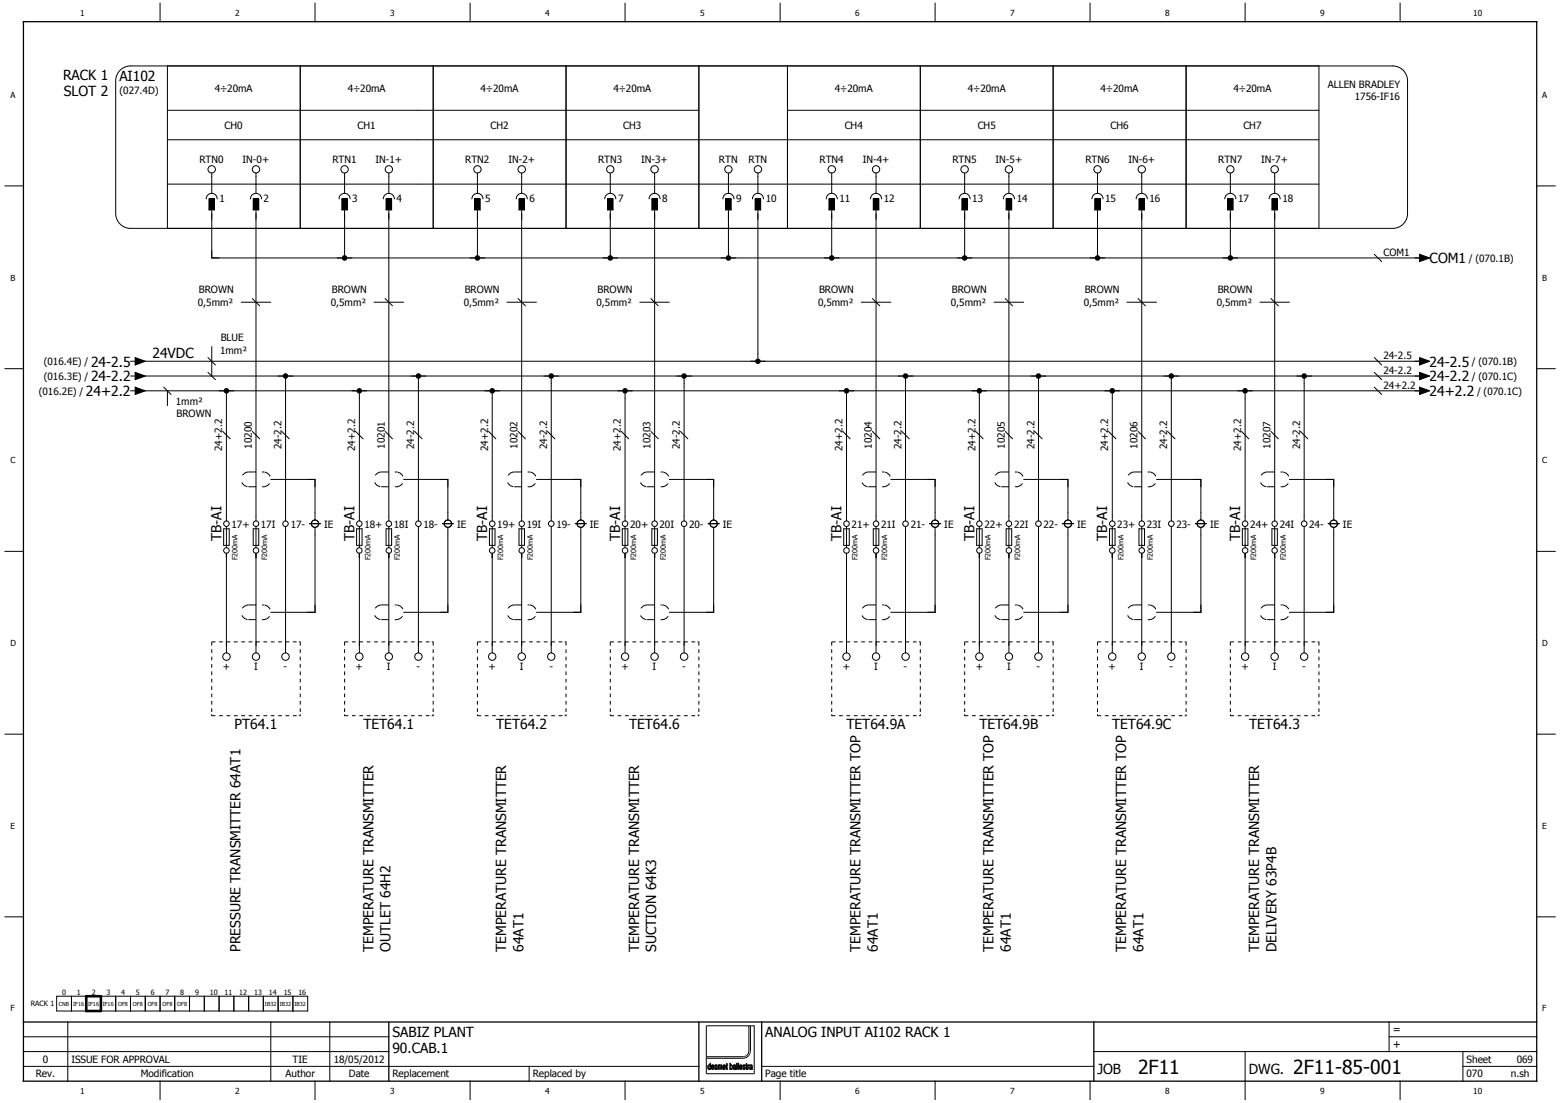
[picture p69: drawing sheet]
<svg xmlns="http://www.w3.org/2000/svg" width="297mm" height="210mm" viewBox="0 0 297 210" stroke-linecap="round" stroke-linejoin="round" font-family="sans-serif">
<defs><g id="words">
<g font-size="3.7">
<text x="216.7" y="204.4">2F11</text>
<text x="246.2" y="204.4">2F11-85-001</text>
</g>
<g font-size="2.6">
<text x="12" y="15.2">RACK 1</text>
<text x="22.7" y="15.5">AI102</text>
<text x="12.2" y="18.4">SLOT 2</text>
<text x="272.2" y="50.1">COM1</text>
<text x="17.3" y="69.8">24-2.5</text>
<text x="29.1" y="68.2">24VDC</text>
<text x="272.2" y="69.8">24-2.5</text>
<text x="16.4" y="75.4">24+2.2</text>
<text x="17.3" y="72.6">24-2.2</text>
<text x="272.2" y="75.4">24+2.2</text>
<text x="272.2" y="72.6">24-2.2</text>
<text x="42.2" y="103" transform="rotate(-90 42.2 103)">TB-AI</text>
<text x="67.5" y="103" transform="rotate(-90 67.5 103)">TB-AI</text>
<text x="92.8" y="103" transform="rotate(-90 92.8 103)">TB-AI</text>
<text x="118.1" y="103" transform="rotate(-90 118.1 103)">TB-AI</text>
<text x="160.2" y="103" transform="rotate(-90 160.2 103)">TB-AI</text>
<text x="185.5" y="103" transform="rotate(-90 185.5 103)">TB-AI</text>
<text x="210.8" y="103" transform="rotate(-90 210.8 103)">TB-AI</text>
<text x="236.1" y="103" transform="rotate(-90 236.1 103)">TB-AI</text>
<text x="44.7" y="138.9">PT64.1</text>
<text x="69.2" y="138.9">TET64.1</text>
<text x="94.5" y="138.9">TET64.2</text>
<text x="119.8" y="138.9">TET64.6</text>
<text x="161.2" y="138.9">TET64.9A</text>
<text x="186.5" y="138.9">TET64.9B</text>
<text x="211.8" y="138.9">TET64.9C</text>
<text x="237.8" y="138.9">TET64.3</text>
<text x="45.8" y="181.2" transform="rotate(-90 45.8 181.2)">PRESSURE TRANSMITTER 64AT1</text>
<text x="71.1" y="181.2" transform="rotate(-90 71.1 181.2)">TEMPERATURE TRANSMITTER</text>
<text x="74.4" y="181.2" transform="rotate(-90 74.4 181.2)">OUTLET 64H2</text>
<text x="96.4" y="181.2" transform="rotate(-90 96.4 181.2)">TEMPERATURE TRANSMITTER</text>
<text x="99.7" y="181.2" transform="rotate(-90 99.7 181.2)">64AT1</text>
<text x="121.7" y="181.2" transform="rotate(-90 121.7 181.2)">TEMPERATURE TRANSMITTER</text>
<text x="125" y="181.2" transform="rotate(-90 125 181.2)">SUCTION 64K3</text>
<text x="163.9" y="181.2" transform="rotate(-90 163.9 181.2)">TEMPERATURE TRANSMITTER TOP</text>
<text x="167.1" y="181.2" transform="rotate(-90 167.1 181.2)">64AT1</text>
<text x="189.2" y="181.2" transform="rotate(-90 189.2 181.2)">TEMPERATURE TRANSMITTER TOP</text>
<text x="192.4" y="181.2" transform="rotate(-90 192.4 181.2)">64AT1</text>
<text x="214.5" y="181.2" transform="rotate(-90 214.5 181.2)">TEMPERATURE TRANSMITTER TOP</text>
<text x="217.7" y="181.2" transform="rotate(-90 217.7 181.2)">64AT1</text>
<text x="239.8" y="181.2" transform="rotate(-90 239.8 181.2)">TEMPERATURE TRANSMITTER</text>
<text x="243" y="181.2" transform="rotate(-90 243 181.2)">DELIVERY 63P4B</text>
<text x="74.7" y="197.4">SABIZ PLANT</text>
<text x="145.7" y="197.4">ANALOG INPUT AI102 RACK 1</text>
<text x="74.7" y="200.6">90.CAB.1</text>
<text x="209" y="204.4">JOB</text>
<text x="237.8" y="204.4">DWG.</text>
</g>
<g font-size="2.1">
<text x="265.2" y="196.7">=</text>
<text x="265.2" y="199.5">+</text>
</g>
<g font-size="1.9">
<text x="22.7" y="17.9">(027.4D)</text>
<text x="40.9" y="17.5">4÷20mA</text>
<text x="66.2" y="17.5">4÷20mA</text>
<text x="91.5" y="17.5">4÷20mA</text>
<text x="116.8" y="17.5">4÷20mA</text>
<text x="159" y="17.5">4÷20mA</text>
<text x="184.3" y="17.5">4÷20mA</text>
<text x="209.6" y="17.5">4÷20mA</text>
<text x="234.9" y="17.5">4÷20mA</text>
<text x="252.8" y="16.7">ALLEN BRADLEY</text>
<text x="258" y="19">1756-IF16</text>
<text x="42.8" y="24.5">CH0</text>
<text x="68.1" y="24.5">CH1</text>
<text x="93.4" y="24.5">CH2</text>
<text x="118.7" y="24.5">CH3</text>
<text x="160.8" y="24.5">CH4</text>
<text x="186.2" y="24.5">CH5</text>
<text x="211.5" y="24.5">CH6</text>
<text x="236.7" y="24.5">CH7</text>
<text x="38" y="31.1">RTN0</text>
<text x="46.2" y="31.1">IN-0+</text>
<text x="63.3" y="31.1">RTN1</text>
<text x="71.5" y="31.1">IN-1+</text>
<text x="88.6" y="31.1">RTN2</text>
<text x="96.8" y="31.1">IN-2+</text>
<text x="113.9" y="31.1">RTN3</text>
<text x="122.1" y="31.1">IN-3+</text>
<text x="136.9" y="31.1">RTN</text>
<text x="142.5" y="31.1">RTN</text>
<text x="156.1" y="31.1">RTN4</text>
<text x="164.3" y="31.1">IN-4+</text>
<text x="181.4" y="31.1">RTN5</text>
<text x="189.6" y="31.1">IN-5+</text>
<text x="206.7" y="31.1">RTN6</text>
<text x="214.9" y="31.1">IN-6+</text>
<text x="232" y="31.1">RTN7</text>
<text x="240.2" y="31.1">IN-7+</text>
<text x="41.8" y="38.5">1</text>
<text x="50.2" y="38.5">2</text>
<text x="67.1" y="38.5">3</text>
<text x="75.5" y="38.5">4</text>
<text x="92.4" y="38.5">5</text>
<text x="100.8" y="38.5">6</text>
<text x="117.7" y="38.5">7</text>
<text x="126.1" y="38.5">8</text>
<text x="140.2" y="38.5">9</text>
<text x="145.8" y="38.5">10</text>
<text x="159.8" y="38.5">11</text>
<text x="168.3" y="38.5">12</text>
<text x="185.1" y="38.5">13</text>
<text x="193.6" y="38.5">14</text>
<text x="210.4" y="38.5">15</text>
<text x="218.9" y="38.5">16</text>
<text x="235.8" y="38.5">17</text>
<text x="244.2" y="38.5">18</text>
<text x="263.4" y="48.7">COM1</text>
<text x="279.7" y="49.8">/ (070.1B)</text>
<text x="37.7" y="58.3">0,5mm²</text>
<text x="37.9" y="55.7">BROWN</text>
<text x="63" y="58.3">0,5mm²</text>
<text x="63.2" y="55.7">BROWN</text>
<text x="88.3" y="58.3">0,5mm²</text>
<text x="88.5" y="55.7">BROWN</text>
<text x="113.6" y="58.3">0,5mm²</text>
<text x="113.8" y="55.7">BROWN</text>
<text x="155.8" y="58.3">0,5mm²</text>
<text x="156" y="55.7">BROWN</text>
<text x="181.1" y="58.3">0,5mm²</text>
<text x="181.3" y="55.7">BROWN</text>
<text x="206.4" y="58.3">0,5mm²</text>
<text x="206.6" y="55.7">BROWN</text>
<text x="231.7" y="58.3">0,5mm²</text>
<text x="231.9" y="55.7">BROWN</text>
<text x="42.1" y="64.8">BLUE</text>
<text x="8.3" y="69.5">(016.4E) /</text>
<text x="41.9" y="67.4">1mm²</text>
<text x="263.4" y="71.2">24-2.2</text>
<text x="263.4" y="68.4">24-2.5</text>
<text x="280.3" y="69.5">/ (070.1B)</text>
<text x="7.4" y="75.1">(016.2E) /</text>
<text x="8.3" y="72.3">(016.3E) /</text>
<text x="33.5" y="77.2">1mm²</text>
<text x="263.4" y="74">24+2.2</text>
<text x="280.3" y="72.3">/ (070.1C)</text>
<text x="281.2" y="75.1">/ (070.1C)</text>
<text x="33.6" y="79.4">BROWN</text>
<text x="42.3" y="85.9" transform="rotate(-90 42.3 85.9)">24+2.2</text>
<text x="48" y="85.4" transform="rotate(-90 48 85.4)">10200</text>
<text x="53.6" y="85.5" transform="rotate(-90 53.6 85.5)">24-2.2</text>
<text x="67.6" y="85.9" transform="rotate(-90 67.6 85.9)">24+2.2</text>
<text x="73.3" y="85.4" transform="rotate(-90 73.3 85.4)">10201</text>
<text x="78.9" y="85.5" transform="rotate(-90 78.9 85.5)">24-2.2</text>
<text x="92.9" y="85.9" transform="rotate(-90 92.9 85.9)">24+2.2</text>
<text x="98.5" y="85.4" transform="rotate(-90 98.5 85.4)">10202</text>
<text x="104.2" y="85.5" transform="rotate(-90 104.2 85.5)">24-2.2</text>
<text x="118.2" y="85.9" transform="rotate(-90 118.2 85.9)">24+2.2</text>
<text x="123.9" y="85.4" transform="rotate(-90 123.9 85.4)">10203</text>
<text x="129.5" y="85.5" transform="rotate(-90 129.5 85.5)">24-2.2</text>
<text x="160.4" y="85.9" transform="rotate(-90 160.4 85.9)">24+2.2</text>
<text x="166" y="85.4" transform="rotate(-90 166 85.4)">10204</text>
<text x="171.7" y="85.5" transform="rotate(-90 171.7 85.5)">24-2.2</text>
<text x="185.7" y="85.9" transform="rotate(-90 185.7 85.9)">24+2.2</text>
<text x="191.3" y="85.4" transform="rotate(-90 191.3 85.4)">10205</text>
<text x="197" y="85.5" transform="rotate(-90 197 85.5)">24-2.2</text>
<text x="211" y="85.9" transform="rotate(-90 211 85.9)">24+2.2</text>
<text x="216.6" y="85.4" transform="rotate(-90 216.6 85.4)">10206</text>
<text x="222.2" y="85.5" transform="rotate(-90 222.2 85.5)">24-2.2</text>
<text x="236.3" y="85.9" transform="rotate(-90 236.3 85.9)">24+2.2</text>
<text x="241.9" y="85.4" transform="rotate(-90 241.9 85.4)">10207</text>
<text x="247.5" y="85.5" transform="rotate(-90 247.5 85.5)">24-2.2</text>
<text x="44.1" y="100.5">17+</text>
<text x="49.7" y="100.5">17I</text>
<text x="55.3" y="100.4">17-</text>
<text x="61.7" y="100.4">IE</text>
<text x="69.4" y="100.5">18+</text>
<text x="75" y="100.5">18I</text>
<text x="80.6" y="100.4">18-</text>
<text x="87" y="100.4">IE</text>
<text x="94.7" y="100.5">19+</text>
<text x="100.3" y="100.5">19I</text>
<text x="105.9" y="100.4">19-</text>
<text x="112.3" y="100.4">IE</text>
<text x="120" y="100.5">20+</text>
<text x="125.6" y="100.5">20I</text>
<text x="131.2" y="100.4">20-</text>
<text x="137.6" y="100.4">IE</text>
<text x="162.2" y="100.5">21+</text>
<text x="167.8" y="100.5">21I</text>
<text x="173.4" y="100.4">21-</text>
<text x="179.8" y="100.4">IE</text>
<text x="187.4" y="100.5">22+</text>
<text x="193.1" y="100.5">22I</text>
<text x="198.7" y="100.4">22-</text>
<text x="205.1" y="100.4">IE</text>
<text x="212.7" y="100.5">23+</text>
<text x="218.4" y="100.5">23I</text>
<text x="224" y="100.4">23-</text>
<text x="230.4" y="100.4">IE</text>
<text x="238.1" y="100.5">24+</text>
<text x="243.7" y="100.5">24I</text>
<text x="249.3" y="100.4">24-</text>
<text x="255.7" y="100.4">IE</text>
<text x="42.4" y="127.6">+</text>
<text x="48.4" y="127.6">I</text>
<text x="54" y="127.6">-</text>
<text x="67.7" y="127.6">+</text>
<text x="73.7" y="127.6">I</text>
<text x="79.3" y="127.6">-</text>
<text x="93" y="127.6">+</text>
<text x="99" y="127.6">I</text>
<text x="104.6" y="127.6">-</text>
<text x="118.3" y="127.6">+</text>
<text x="124.3" y="127.6">I</text>
<text x="129.9" y="127.6">-</text>
<text x="160.5" y="127.6">+</text>
<text x="166.5" y="127.6">I</text>
<text x="172.1" y="127.6">-</text>
<text x="185.8" y="127.6">+</text>
<text x="191.7" y="127.6">I</text>
<text x="197.4" y="127.6">-</text>
<text x="211.1" y="127.6">+</text>
<text x="217" y="127.6">I</text>
<text x="222.7" y="127.6">-</text>
<text x="236.4" y="127.6">+</text>
<text x="242.3" y="127.6">I</text>
<text x="248" y="127.6">-</text>
<text x="8.1" y="202.3">0</text>
<text x="13.6" y="202.3">ISSUE FOR APPROVAL</text>
<text x="55.7" y="202.3">TIE</text>
<text x="63.5" y="202.3">18/05/2012</text>
<text x="279.2" y="202.3">Sheet</text>
<text x="288.8" y="202.3">069</text>
<text x="6.8" y="205.1">Rev.</text>
<text x="26.8" y="205.1">Modification</text>
<text x="54.4" y="205.1">Author</text>
<text x="66.4" y="205.1">Date</text>
<text x="74.7" y="205.1">Replacement</text>
<text x="101.4" y="205.1">Replaced by</text>
<text x="145.7" y="205.1">Page title</text>
<text x="279.2" y="205.1">070</text>
<text x="287.7" y="205.1">n.sh</text>
</g>
<g font-size="1.6">
<text x="15.3" y="3.1">1</text>
<text x="44.8" y="3.1">2</text>
<text x="74.3" y="3.1">3</text>
<text x="103.8" y="3.1">4</text>
<text x="133.3" y="3.1">5</text>
<text x="162.9" y="3.1">6</text>
<text x="192.4" y="3.1">7</text>
<text x="221.9" y="3.1">8</text>
<text x="251.4" y="3.1">9</text>
<text x="280.5" y="3.1">10</text>
<text x="2" y="18.6">A</text>
<text x="293.7" y="18.6">A</text>
<text x="2" y="53.4">B</text>
<text x="293.7" y="53.4">B</text>
<text x="2" y="88.2">C</text>
<text x="293.7" y="88.2">C</text>
<text x="2" y="123">D</text>
<text x="293.7" y="123">D</text>
<text x="2" y="157.8">E</text>
<text x="293.7" y="157.8">E</text>
<text x="2" y="192.6">F</text>
<text x="293.7" y="192.6">F</text>
<text x="15.3" y="208.3">1</text>
<text x="44.8" y="208.3">2</text>
<text x="74.3" y="208.3">3</text>
<text x="103.8" y="208.3">4</text>
<text x="133.3" y="208.3">5</text>
<text x="162.9" y="208.3">6</text>
<text x="192.4" y="208.3">7</text>
<text x="221.9" y="208.3">8</text>
<text x="251.4" y="208.3">9</text>
<text x="280.5" y="208.3">10</text>
</g>
<g font-size="1.4">
<text x="45.2" y="106.7" transform="rotate(-90 45.2 106.7)">F200mA</text>
<text x="50.9" y="106.7" transform="rotate(-90 50.9 106.7)">F200mA</text>
<text x="70.5" y="106.7" transform="rotate(-90 70.5 106.7)">F200mA</text>
<text x="76.2" y="106.7" transform="rotate(-90 76.2 106.7)">F200mA</text>
<text x="95.8" y="106.7" transform="rotate(-90 95.8 106.7)">F200mA</text>
<text x="101.4" y="106.7" transform="rotate(-90 101.4 106.7)">F200mA</text>
<text x="121.1" y="106.7" transform="rotate(-90 121.1 106.7)">F200mA</text>
<text x="126.8" y="106.7" transform="rotate(-90 126.8 106.7)">F200mA</text>
<text x="163.3" y="106.7" transform="rotate(-90 163.3 106.7)">F200mA</text>
<text x="168.9" y="106.7" transform="rotate(-90 168.9 106.7)">F200mA</text>
<text x="188.6" y="106.7" transform="rotate(-90 188.6 106.7)">F200mA</text>
<text x="194.2" y="106.7" transform="rotate(-90 194.2 106.7)">F200mA</text>
<text x="213.9" y="106.7" transform="rotate(-90 213.9 106.7)">F200mA</text>
<text x="219.5" y="106.7" transform="rotate(-90 219.5 106.7)">F200mA</text>
<text x="239.2" y="106.7" transform="rotate(-90 239.2 106.7)">F200mA</text>
<text x="244.8" y="106.7" transform="rotate(-90 244.8 106.7)">F200mA</text>
<text x="5.9" y="191.5">RACK 1</text>
<text x="11.8" y="189.4">0</text>
<text x="14.6" y="189.4">1</text>
<text x="17.5" y="189.4">2</text>
<text x="20.3" y="189.4">3</text>
<text x="23.1" y="189.4">4</text>
<text x="25.9" y="189.4">5</text>
<text x="28.7" y="189.4">6</text>
<text x="31.5" y="189.4">7</text>
<text x="34.3" y="189.4">8</text>
<text x="37.1" y="189.4">9</text>
<text x="39.9" y="189.4">10</text>
<text x="42.8" y="189.4">11</text>
<text x="45.6" y="189.4">12</text>
<text x="48.4" y="189.4">13</text>
<text x="51.2" y="189.4">14</text>
<text x="54" y="189.4">15</text>
<text x="56.8" y="189.4">16</text>
</g>
<g font-size="1.1">
<text x="11.2" y="191.5">CNB</text>
<text x="13.9" y="191.5">IF16</text>
<text x="16.8" y="191.5">IF16 IF16</text>
<text x="22.5" y="191.5">OF8</text>
<text x="25.3" y="191.5">OF8</text>
<text x="28.1" y="191.5">OF8</text>
<text x="30.9" y="191.5">OF8</text>
<text x="33.7" y="191.5">OF8</text>
<text x="50.5" y="191.5">IB32</text>
<text x="53.3" y="191.5">IB32</text>
<text x="56.1" y="191.5">IB32</text>
</g>
</g></defs>
<path d="M209.8 .5l-209 209M296.2 .6l-295.4 208.8M.8 209.2l.3 .3" fill="none" stroke="#fff" stroke-width=".19"/>
<g fill="none" stroke="#010101" stroke-width=".19">
<path d="M30.5 .6v3.5M60 .6v3.5M89.5 .6v3.5M119 .6v3.5M148.5 .6v3.5M178.1 .6v3.5M207.6 .6v3.5M237.1 .6v3.5M266.6 .6v3.5M.9 35.4h3.6M292.6 35.4h3.5M.9 70.2h3.6"/>
<path d="M292.6 70.2h3.5M.9 105h3.6M292.6 105h3.5M.9 139.8h3.6M292.6 139.8h3.5M.9 174.5h3.6M292.6 174.5h3.5M4.5 197.4h69.5M12.9 194.6v11.2M51.6 194.6v11.2M62.8 194.6v11.2M134.5 195.3h8.1v5a1.08 1.08 0 0 1-1.1 .9h-7z"/>
<path d="M264.5 197.4h28.1M264.5 194.6v5.6M4.5 203h128.6M4.5 200.2h69.5M30.5 205.8v3.5M60 205.8v3.5M89.5 205.8v3.5M100.8 203v2.8M119 205.8v3.5M135.6 203.4h.1M135.6 202.8h.2l.1 .3h-.4zM135.9 202.8h.1"/>
<path d="M135.9 202.8l.1 .4h-.2v-.1v.1h-.3l.1 .2M135.9 202.8a.4 .4 0 0 0-.5 .2 .4 .4 0 0 0 .1 .5l.2 .1 .3-.3-.3 .2-.1-.1M148.5 205.8v3.5M178.1 205.8v3.5M207.6 205.8v3.5M208.3 200.2h84.3M237.1 200.2v9.1M266.6 205.8v3.5M278.6 203h14M278.6 200.2v5.6"/>
</g>
<path d="M4.5 4.1h288.1v201.7h-288.1zM4.5 194.6h288.1M74 194.6v11.2M133.1 194.6v11.2M145 194.6v11.2M208.3 194.6v11.2" fill="none" stroke="#010101" stroke-width=".25"/>
<path d="M135.6 202.7l.3 .2 .1 .3h-.2v-.3a.17 .17 0 0 0-.2-.1 .17 .17 0 0 0-.1 .3h.3v.1h-.3l.1 .3 .4-.2a.32 .32 0 0 1-.5 .3 .32 .32 0 0 1-.1-.5z" fill="#010101"/>
<path d="M137.8 203.4h.1M137.8 203.4v.1M137.8 202.8h.2l.1 .3h-.4zM137.8 203.5h.1M137.9 203.5l.3-.2-.1 .2M138.1 203.5h.1M138.1 202.8h.1M138.1 202.8l.1 .4h-.2v-.1v.1h-.3l.1 .2M138.1 202.8a.4 .4 0 0 0-.5 .2 .4 .4 0 0 0 .1 .5l.2 .1 .2-.1" fill="none" stroke="#010101" stroke-width=".19"/>
<path d="M137.7 202.8l.3-.1 .2 .5h-.2v-.3a.17 .17 0 0 0-.2-.1 .17 .17 0 0 0-.1 .3h.3v.1h-.3l.1 .3 .4-.2-.1 .2-.2 .1-.2-.1z" fill="#010101"/>
<g fill="none" stroke="#010101" stroke-width=".19">
<path d="M139.1 203.3v.1M139.1 203.4l.1 .1M139.1 202.9v.4M139.1 202.9l.2-.1 .1 .3-.2 .4M139.1 202.9h.1M139.2 203.5h.1M139.2 203.5v.1M139.3 202.7h.1M139.4 203.5l-.2 .1M139.4 203.4v.1M139.5 202.9h.1M139.5 202.9l-.1 .5"/>
<path d="M139.5 202.9l-.1-.2-.3 .1v-.4h-.1v1.2l.1-.1 .1 .1"/>
</g>
<path d="M139 202.4h.1v.4a.43 .43 0 0 1 .4 .3 .43 .43 0 0 1-.2 .5v-.1a.34 .34 0 0 0 .2-.4 .34 .34 0 0 0-.3-.3l-.1 .4 .1 .4-.1-.1-.1 .1z" fill="#010101"/>
<g fill="none" stroke="#010101" stroke-width=".19">
<path d="M139.7 202.7h.1M139.7 202.7h.3M139.7 202.7l-.1 .2 .3-.1 .1 .2M139.7 203.1l-.1 .3 .2 .2M139.8 203.1h-.1M139.8 203.5v.1zM139.9 203.4v.1M140 202.7h.1M140 203h.1M140 203l-.2 .1M140 202.7l.1 .9-.1-.1-.2 .1"/>
<circle cx="139.9" cy="203.3" r=".17"/>
</g>
<path d="M139.7 202.7l.4 .1v.8l-.1-.1-.2 .1 .2-.5-.3 .2 .1 .3-.2-.1v-.3l.4-.2-.1-.2-.3 .1z" fill="#010101"/>
<path d="M140.9 203.4h.1M140.9 203.4l.1 .1M140.9 202.8h.2l.1 .3h-.3zM141 203.5h.1M141.1 203.5l.2-.2-.1 .2M141.2 203.5h.1M141.2 202.8h.1M141.2 202.8l.1 .4h-.2v-.1v.1h-.2v.2M141.2 202.8a.4 .4 0 0 0-.5 .2 .4 .4 0 0 0 .2 .5h.3" fill="none" stroke="#010101" stroke-width=".19"/>
<path d="M141 202.7l.3 .2v.3h-.2v-.1h.1v-.2a.17 .17 0 0 0-.2-.1 .17 .17 0 0 0-.1 .3h.2v.1h-.2l.1 .3 .3-.2-.2 .3a.49 .49 0 0 1-.4-.4 .49 .49 0 0 1 .3-.5z" fill="#010101"/>
<g fill="none" stroke="#010101" stroke-width=".19">
<path d="M142.9 202.7h.1M142.9 202.7h.2M142.9 202.7l-.2 .2 .3-.1 .1 .2M142.9 203.1h.1M143 203.5v.1M143.1 202.7h.1M143.1 203h.1M143.1 203a.29 .29 0 0 0-.4 .2 .29 .29 0 0 0 .3 .4M143.1 202.7l.2 .9-.1-.1-.2 .1"/>
<circle cx="143" cy="203.3" r=".16"/>
</g>
<path d="M142.8 202.8l.1-.1 .3 .1 .1 .8-.1-.1-.2 .1 .1-.5-.2 .2 .1 .3-.3-.1 .1-.3 .3-.2-.1-.2-.3 .1z" fill="#010101"/>
<path d="M134.9 202.9a.3 .3 0 0 1 .3 .2 .3 .3 0 0 1-.2 .4l-.1-.2zM135 203.5h.1M135.2 202.4l.1 1.2-.1-.1-.2 .1v-.1v.1a.51 .51 0 0 1 .1-.9l.1 .1z" fill="none" stroke="#010101" stroke-width=".19"/>
<path d="M135.2 202.4l.1 1.2-.1-.1-.2 .1v-.1a.42 .42 0 0 0 .1-.7l-.2 .2 .1 .6a.48 .48 0 0 1-.2-.5 .48 .48 0 0 1 .3-.4l.1 .1z" fill="#010101"/>
<path d="M136.2 202.7h.1M136.2 202.7l-.1 .4 .4 .2-.2 .2M136.2 202.7h.2M136.2 203.4h.1M136.2 203.4l.1 .1M136.3 203.5h.1M136.4 202.7h.1M136.4 202.7l.1 .2-.3-.1a.23 .23 0 0 0 .1 .3 .23 .23 0 0 0 .2 .1 .27 .27 0 0 1-.1 .4 .27 .27 0 0 1-.3-.3l.1 .1" fill="none" stroke="#010101" stroke-width=".19"/>
<path d="M136.1 202.8l.3-.1 .1 .2-.2-.1-.1 .2a.32 .32 0 0 1 .4 .3 .32 .32 0 0 1-.4 .3l-.1-.3 .2 .2 .2-.2-.4-.2z" fill="#010101"/>
<path d="M136.7 202.7l.1 .1 .2-.1 .1 .1 .3-.1 .1 .9h-.1v-.8l-.2 .1v.7h-.1v-.7l-.2-.1-.1 .8h-.1zM137 202.7h.1M137.2 202.9h.1" fill="none" stroke="#010101" stroke-width=".19"/>
<path d="M136.7 202.7l.1 .1 .2-.1 .1 .1 .3-.1 .1 .9h-.1l-.1-.8-.1 .2v.6h-.1l-.1-.8-.2 .1v.7h-.1z" fill="#010101"/>
<path d="M138.3 202.5l.1-.1v.3h.2l-.2 .1 .2 .8-.3-.1zM138.4 203.4h.1" fill="none" stroke="#010101" stroke-width=".19"/>
<path d="M138.3 202.5l.1-.1v.3h.2l-.2 .1 .2 .8-.3-.1z" fill="#010101"/>
<path d="M140.3 202.4h.1v1.2h-.1z" fill="none" stroke="#010101" stroke-width=".19"/>
<path d="M140.3 202.4h.1v1.2h-.1z" fill="#010101"/>
<path d="M140.5 202.4h.1v1.2h-.1z" fill="none" stroke="#010101" stroke-width=".19"/>
<path d="M140.5 202.4h.1v1.2h-.1z" fill="#010101"/>
<path d="M141.6 203.4h.1M141.6 203.4l.1 .1M141.7 203.5h.1M141.8 202.7l.1 .2-.3-.1a.23 .23 0 0 0 0 .3 .23 .23 0 0 0 .3 .1 .27 .27 0 0 1-.1 .4 .27 .27 0 0 1-.4-.3l.2 .1M141.8 202.7h.1M141.8 202.7a.28 .28 0 0 0-.4 .3 .28 .28 0 0 0 .4 .3l-.1 .2" fill="none" stroke="#010101" stroke-width=".19"/>
<path d="M141.5 202.8a.18 .18 0 0 1 .2-.1 .18 .18 0 0 1 .1 .2l-.1-.1-.2 .2a.32 .32 0 0 1 .4 .3 .32 .32 0 0 1-.3 .3l-.2-.3 .3 .2 .1-.2-.1-.1a.26 .26 0 0 1-.3-.2 .26 .26 0 0 1 .1-.2z" fill="#010101"/>
<path d="M142.2 203.4v-1l-.2 .4 .1 .7 .2 .1v-.1M142.2 203.4h.1M142.2 203.4v.1M142.2 203.5h.1" fill="none" stroke="#010101" stroke-width=".19"/>
<path d="M142.1 202.5l.1-.1 .1 .3-.1 .7 .1 .2-.2-.1z" fill="#010101"/>
<path d="M142.5 202.9h.1M142.7 202.7l-.2 .2M142.7 202.7h.1M142.7 202.7l-.2 .1-.1-.1v.9h.1v-.7" fill="none" stroke="#010101" stroke-width=".19"/>
<path d="M142.4 202.7l.1 .1 .2-.1-.2 .2v.7h-.1z" fill="#010101"/>
<g fill="none" stroke="#010101" stroke-width=".19">
<path d="M40.3 33.6v1.5M48.7 33.6v1.5M65.6 33.6v1.5M74 33.6v1.5M90.9 33.6v1.5M99.3 33.6v1.5M116.2 33.6v1.5M124.6 33.6v1.5M138.7 33.6v1.5M144.3 33.6v1.5M158.4 33.6v1.5M166.8 33.6v1.5"/>
<path d="M183.7 33.6v1.5M192.1 33.6v1.5M209 33.6v1.5M217.4 33.6v1.5M234.3 33.6v1.5M242.7 33.6v1.5M40.3 40.7v8.4h230.5M48.7 40.7v57.6M65.6 40.7v7M74 40.7v57.6M90.9 40.7v7M99.3 40.7v57.6"/>
<path d="M116.2 40.7v7M124.6 40.7v57.6M138.7 40.7v7M144.3 40.7v26.7M158.4 40.7v7M166.8 40.7v57.6M183.7 40.7v7M192.1 40.7v57.6M209 40.7v7M217.4 40.7v57.6M234.3 40.7v7M242.7 40.7v57.6"/>
<path d="M26.2 71.6h244.6M26.2 68.8h244.6M41.7 74.4h2.8M43.1 74.4v23.9M54.4 73v25.3M68.4 75.8v22.5M79.7 73v25.3M93.7 75.8v22.5M105 73v25.3M119 75.8v22.5M130.3 73v25.3M161.2 75.8v22.5"/>
<path d="M172.4 73v25.3M186.5 75.8v22.5M197.7 73v25.3M211.8 75.8v22.5M223 73v25.3M237.1 75.8v22.5M248.3 73v25.3M270.8 74.4h-244.6M51.6 91.3h8.4v6.3M76.9 91.3h8.4v6.3M102.1 91.3h8.5v6.3M127.4 91.3h8.5v6.3"/>
<path d="M169.6 91.3h8.5v6.3M194.9 91.3h8.4v6.3M220.2 91.3h8.5v6.3M245.5 91.3h8.5v6.3M43.1 105.3v17.6M48.7 105.3v17.6M54.4 100.2v22.7M60 101.8v14.8h-8.4M68.4 105.3v17.6M74 105.3v17.6M79.7 100.2v22.7M85.3 101.8v14.8h-8.4"/>
<path d="M93.7 105.3v17.6M99.3 105.3v17.6M105 100.2v22.7M110.6 101.8v14.8h-8.5M119 105.3v17.6M124.6 105.3v17.6M130.3 100.2v22.7M135.9 101.8v14.8h-8.5M161.2 105.3v17.6M166.8 105.3v17.6M172.4 100.2v22.7M178.1 101.8v14.8h-8.5"/>
<path d="M186.5 105.3v17.6M192.1 105.3v17.6M197.7 100.2v22.7M203.3 101.8v14.8h-8.4M211.8 105.3v17.6M217.4 105.3v17.6M223 100.2v22.7M228.7 101.8v14.8h-8.5M237.1 105.3v17.6M242.7 105.3v17.6M248.3 100.2v22.7M254 101.8v14.8h-8.5"/>
<path d="M142.6 195.3h.3M142.9 195.3v4.8a1.41 1.41 0 0 1-1.4 1.4h-7M142.9 195.3h.7v9.1h-9.1v-3.2M145 203h63.3"/>
</g>
<path d="M42.7 74.1a.53 .53 0 0 1 .6-.2 .53 .53 0 0 1 .3 .5h-.5h.5a.53 .53 0 0 1-.6 .5 .53 .53 0 0 1-.3-.8z" fill-rule="evenodd" fill="#010101"/>
<path d="M31.9 12.6h25.3v30.9h-25.3zM31.9 21h25.3M31.9 26.6h25.3M31.9 35.1h25.3M53 71.6h2.8M54.4 71.6v1.4M58.6 91.3h1.4v1.4M60 115.2v1.4h-1.4" fill="none" stroke="#010101" stroke-width=".19"/>
<path d="M53.9 71.3a.52 .52 0 0 1 .6-.2 .52 .52 0 0 1 .4 .5h-.5h.5a.52 .52 0 0 1-.7 .5 .52 .52 0 0 1-.3-.8z" fill-rule="evenodd" fill="#010101"/>
<g fill="none" stroke="#010101" stroke-width=".19">
<path d="M57.2 12.6h193.9v30.9h-193.9zM82.5 12.6v30.9M107.8 12.6v30.9M133.1 12.6v30.9M149.9 12.6v30.9M175.2 12.6v30.9M200.5 12.6v30.9M225.8 12.6v30.9M57.2 21h75.9M57.2 26.6h193.9M57.2 35.1h193.9M149.9 21h101.2"/>
<path d="M40.3 47.7v1.4h1.4M137.3 49.1h2.8M138.7 47.7v1.4"/>
</g>
<path d="M138.2 48.8a.53 .53 0 0 1 .6-.2 .53 .53 0 0 1 .4 .5h-.5h.5a.53 .53 0 0 1-.6 .5 .53 .53 0 0 1-.4-.8z" fill-rule="evenodd" fill="#010101"/>
<path d="M114.8 49.1h2.8M116.2 47.7v1.4" fill="none" stroke="#010101" stroke-width=".19"/>
<path d="M115.7 48.8a.53 .53 0 0 1 .6-.2 .53 .53 0 0 1 .4 .5h-.5h.5a.53 .53 0 0 1-.6 .5 .53 .53 0 0 1-.4-.8z" fill-rule="evenodd" fill="#010101"/>
<path d="M89.5 49.1h2.8M90.9 47.7v1.4" fill="none" stroke="#010101" stroke-width=".19"/>
<path d="M90.4 48.8a.53 .53 0 0 1 .6-.2 .53 .53 0 0 1 .4 .5h-.5h.5a.53 .53 0 0 1-.6 .5 .53 .53 0 0 1-.4-.8z" fill-rule="evenodd" fill="#010101"/>
<path d="M64.2 49.1h2.8M65.6 47.7v1.4" fill="none" stroke="#010101" stroke-width=".19"/>
<path d="M65.2 48.8a.53 .53 0 0 1 .6-.2 .53 .53 0 0 1 .3 .5h-.5h.5a.53 .53 0 0 1-.6 .5 .53 .53 0 0 1-.3-.8z" fill-rule="evenodd" fill="#010101"/>
<path d="M157 49.1h2.8M158.4 47.7v1.4" fill="none" stroke="#010101" stroke-width=".19"/>
<path d="M157.9 48.8a.53 .53 0 0 1 .6-.2 .53 .53 0 0 1 .4 .5h-.5h.5a.53 .53 0 0 1-.7 .5 .53 .53 0 0 1-.3-.8z" fill-rule="evenodd" fill="#010101"/>
<path d="M182.3 49.1h2.8M183.7 47.7v1.4" fill="none" stroke="#010101" stroke-width=".19"/>
<path d="M183.2 48.8a.53 .53 0 0 1 .6-.2 .53 .53 0 0 1 .4 .5h-.5h.5a.53 .53 0 0 1-.7 .5 .53 .53 0 0 1-.3-.8z" fill-rule="evenodd" fill="#010101"/>
<path d="M207.6 49.1h2.8M209 47.7v1.4" fill="none" stroke="#010101" stroke-width=".19"/>
<path d="M208.5 48.8a.53 .53 0 0 1 .6-.2 .53 .53 0 0 1 .4 .5h-.5h.5a.53 .53 0 0 1-.7 .5 .53 .53 0 0 1-.3-.8z" fill-rule="evenodd" fill="#010101"/>
<path d="M232.9 49.1h2.8M234.3 47.7v1.4" fill="none" stroke="#010101" stroke-width=".19"/>
<path d="M233.8 48.8a.53 .53 0 0 1 .6-.2 .53 .53 0 0 1 .4 .5h-.5h.5a.53 .53 0 0 1-.7 .5 .53 .53 0 0 1-.3-.8z" fill-rule="evenodd" fill="#010101"/>
<path d="M142.9 68.8h2.8M144.3 67.4v1.4" fill="none" stroke="#010101" stroke-width=".19"/>
<path d="M143.9 68.5a.52 .52 0 0 1 .6-.2 .52 .52 0 0 1 .3 .5h-.5h.5a.53 .53 0 0 1-.6 .5 .53 .53 0 0 1-.3-.8z" fill-rule="evenodd" fill="#010101"/>
<path d="M67 74.4h2.8M68.4 74.4v1.4" fill="none" stroke="#010101" stroke-width=".19"/>
<path d="M68 74.1a.52 .52 0 0 1 .6-.2 .52 .52 0 0 1 .3 .5h-.5h.5a.52 .52 0 0 1-.6 .5 .52 .52 0 0 1-.3-.8z" fill-rule="evenodd" fill="#010101"/>
<path d="M78.2 71.6h2.9M79.7 71.6v1.4M83.9 91.3h1.4v1.4M85.3 115.2v1.4h-1.4" fill="none" stroke="#010101" stroke-width=".19"/>
<path d="M79.2 71.3a.53 .53 0 0 1 .6-.2 .53 .53 0 0 1 .4 .5h-.5h.5a.53 .53 0 0 1-.7 .5 .53 .53 0 0 1-.3-.8z" fill-rule="evenodd" fill="#010101"/>
<path d="M92.3 74.4h2.8M93.7 74.4v1.4" fill="none" stroke="#010101" stroke-width=".19"/>
<path d="M93.3 74.1a.53 .53 0 0 1 .6-.2 .53 .53 0 0 1 .4 .5h-.6h.6a.53 .53 0 0 1-.7 .5 .53 .53 0 0 1-.3-.8z" fill-rule="evenodd" fill="#010101"/>
<path d="M103.6 71.6h2.8M105 71.6v1.4M109.2 91.3h1.4v1.4M110.6 115.2v1.4h-1.4" fill="none" stroke="#010101" stroke-width=".19"/>
<path d="M104.5 71.3a.53 .53 0 0 1 .6-.2 .53 .53 0 0 1 .4 .5h-.5h.5a.53 .53 0 0 1-.7 .5 .53 .53 0 0 1-.3-.8z" fill-rule="evenodd" fill="#010101"/>
<path d="M117.6 74.4h2.8M119 74.4v1.4" fill="none" stroke="#010101" stroke-width=".19"/>
<path d="M118.6 74.1a.53 .53 0 0 1 .6-.2 .53 .53 0 0 1 .3 .5h-.5h.5a.53 .53 0 0 1-.6 .5 .53 .53 0 0 1-.3-.8z" fill-rule="evenodd" fill="#010101"/>
<path d="M128.9 71.6h2.8M130.3 71.6v1.4M134.5 91.3h1.4v1.4M135.9 115.2v1.4h-1.4" fill="none" stroke="#010101" stroke-width=".19"/>
<path d="M129.8 71.3a.53 .53 0 0 1 .6-.2 .53 .53 0 0 1 .4 .5h-.5h.5a.53 .53 0 0 1-.7 .5 .53 .53 0 0 1-.3-.8z" fill-rule="evenodd" fill="#010101"/>
<path d="M159.8 74.4h2.8M161.2 74.4v1.4" fill="none" stroke="#010101" stroke-width=".19"/>
<path d="M160.7 74.1a.53 .53 0 0 1 .6-.2 .53 .53 0 0 1 .4 .5h-.5h.5a.53 .53 0 0 1-.7 .5 .53 .53 0 0 1-.3-.8z" fill-rule="evenodd" fill="#010101"/>
<path d="M171 71.6h2.8M172.4 71.6v1.4M176.7 91.3h1.4v1.4M178.1 115.2v1.4h-1.4" fill="none" stroke="#010101" stroke-width=".19"/>
<path d="M172 71.3a.53 .53 0 0 1 .6-.2 .53 .53 0 0 1 .3 .5h-.5h.5a.53 .53 0 0 1-.6 .5 .53 .53 0 0 1-.3-.8z" fill-rule="evenodd" fill="#010101"/>
<path d="M185.1 74.4h2.8M186.5 74.4v1.4" fill="none" stroke="#010101" stroke-width=".19"/>
<path d="M186.2 73.9a.52 .52 0 0 1 .8 .5h-.5h.5a.53 .53 0 0 1-.8 .5 .53 .53 0 0 1 0-1z" fill-rule="evenodd" fill="#010101"/>
<path d="M196.3 71.6h2.8M197.7 71.6v1.4M201.9 91.3h1.4v1.4M203.3 115.2v1.4h-1.4" fill="none" stroke="#010101" stroke-width=".19"/>
<path d="M197.3 71.3a.53 .53 0 0 1 .6-.2 .53 .53 0 0 1 .4 .5h-.6h.6a.53 .53 0 0 1-.7 .5 .53 .53 0 0 1-.3-.8z" fill-rule="evenodd" fill="#010101"/>
<path d="M210.4 74.4h2.8M211.8 74.4v1.4" fill="none" stroke="#010101" stroke-width=".19"/>
<path d="M211.3 74.1a.53 .53 0 0 1 .6-.2 .53 .53 0 0 1 .4 .5h-.5h.5a.53 .53 0 0 1-.6 .5 .53 .53 0 0 1-.4-.8z" fill-rule="evenodd" fill="#010101"/>
<path d="M221.6 71.6h2.8M223 71.6v1.4M227.2 91.3h1.5v1.4M228.7 115.2v1.4h-1.5" fill="none" stroke="#010101" stroke-width=".19"/>
<path d="M222.6 71.3a.53 .53 0 0 1 .6-.2 .53 .53 0 0 1 .4 .5h-.6h.6a.53 .53 0 0 1-.7 .5 .53 .53 0 0 1-.3-.8z" fill-rule="evenodd" fill="#010101"/>
<path d="M235.7 74.4h2.8M237.1 74.4v1.4" fill="none" stroke="#010101" stroke-width=".19"/>
<path d="M236.6 74.1a.53 .53 0 0 1 .6-.2 .53 .53 0 0 1 .4 .5h-.5h.5a.53 .53 0 0 1-.7 .5 .53 .53 0 0 1-.3-.8z" fill-rule="evenodd" fill="#010101"/>
<path d="M246.9 71.6h2.8M248.3 71.6v1.4M252.5 91.3h1.5v1.4M254 115.2v1.4h-1.5" fill="none" stroke="#010101" stroke-width=".19"/>
<path d="M247.9 71.3a.53 .53 0 0 1 .6-.2 .53 .53 0 0 1 .4 .5h-.6h.6a.53 .53 0 0 1-.7 .5 .53 .53 0 0 1-.3-.8z" fill-rule="evenodd" fill="#010101"/>
<g fill="none" stroke="#010101" stroke-width=".19">
<path d="M23.1 13.2l1.1-.6h.6h240.4a2.83 2.83 0 0 1 2.8 2.8v25.3a2.81 2.81 0 0 1-2.8 2.8h-240.4a2.81 2.81 0 0 1-2.8-2.8v-25.3a2.82 2.82 0 0 1 1.1-2.2zM48.2 37.9h1.1v2.1h-1.1zM48.7 32.9v.7M45.9 57.5h5.7M71.2 57.5h5.7M96.5 57.5h5.6M121.8 57.5h5.6M164 57.5h5.6M189.3 57.5h5.6M214.6 57.5h5.6M239.9 57.5h5.6M31.9 74.4v2.8"/>
<path d="M40.3 66v5.6M261.7 73.7l1.4 1.4M261.7 70.9l1.4 1.4M42.4 82.1l1.4 1.4M10.8 189.7h5.6v2.8h-5.6zM13.6 189.7v2.8M19.2 189.7h39.4v2.8h-39.4zM22 189.7v2.8M24.8 189.7v2.8M27.7 189.7v2.8M30.5 189.7v2.8M33.3 189.7v2.8"/>
<path d="M36.1 189.7v2.8M38.9 189.7v2.8M41.7 189.7v2.8M44.5 189.7v2.8M47.3 189.7v2.8M50.1 189.7v2.8M53 189.7v2.8M55.8 189.7v2.8"/>
<circle cx="48.7" cy="32.2" r=".7"/>
</g>
<path d="M16.4 189.7h2.8v2.8h-2.8z" fill="none" stroke="#010101" stroke-width=".49"/>
<path d="M48.2 37.9h1.1v2.1h-1.1z" fill="#010101"/>
<g fill="none" stroke="#010101" stroke-width=".19">
<path d="M47.7 37.9a1.06 1.06 0 0 1 1-1.1 1.06 1.06 0 0 1 1.1 1.1M48.7 35.1v1.7M48.7 40v1.7M43.1 122.2v2.1M54.4 122.2v2.1"/>
<circle cx="43.1" cy="125" r=".71"/>
<circle cx="54.4" cy="125" r=".71"/>
</g>
<path d="M40.3 136.2h16.9" fill="none" stroke="#010101" stroke-width=".19" stroke-dasharray=".7 .7" stroke-linecap="butt"/>
<path d="M56.9 136.2h.3v.1h-.3z" fill="#010101"/>
<path d="M57.2 122.2v14" fill="none" stroke="#010101" stroke-width=".19" stroke-dasharray=".7 .7" stroke-linecap="butt"/>
<path d="M57.1 136h.2l-.1 .3z" fill="#010101"/>
<path d="M40.3 122.2h16.9" fill="none" stroke="#010101" stroke-width=".19" stroke-dasharray=".7 .7" stroke-linecap="butt"/>
<path d="M56.9 122.1h.3v.2h-.3z" fill="#010101"/>
<path d="M40.3 122.2v14" fill="none" stroke="#010101" stroke-width=".19" stroke-dasharray=".7 .7" stroke-linecap="butt"/>
<path d="M40.2 136h.2l-.1 .3z" fill="#010101"/>
<path d="M47.3 118h2.8" fill="none" stroke="#010101" stroke-width=".19" stroke-dasharray="1.4 1.4" stroke-linecap="butt"/>
<path d="M49.9 117.9h.3v.1l-.3 .1z" fill="#010101"/>
<path d="M47.3 115.2h2.8M50.1 118a1.4 1.4 0 0 0 1.5-1.4 1.4 1.4 0 0 0-1.5-1.4M50.2 115.2h-.1" fill="none" stroke="#010101" stroke-width=".19" stroke-dasharray="1.4 1.4" stroke-linecap="butt"/>
<path d="M49.9 115.1h.3v.1l-.3 .1z" fill="#010101"/>
<path d="M47.3 115.2a1.4 1.4 0 0 0-1.4 1.4 1.4 1.4 0 0 0 1.4 1.4" fill="none" stroke="#010101" stroke-width=".19" stroke-dasharray="1.4 1.4" stroke-linecap="butt"/>
<g fill="none" stroke="#010101" stroke-width=".19">
<path d="M39.8 37.9h1v2.1h-1zM40.3 32.9v.7"/>
<circle cx="40.3" cy="32.2" r=".7"/>
</g>
<path d="M39.8 37.9h1v2.1h-1z" fill="#010101"/>
<g fill="none" stroke="#010101" stroke-width=".19">
<path d="M39.3 37.9a1.05 1.05 0 0 1 1-1.1 1.05 1.05 0 0 1 1.1 1.1M40.3 35.1v1.7M40.3 40v1.7M48.7 122.2v2.1"/>
<circle cx="48.7" cy="125" r=".7"/>
</g>
<path d="M47.3 92.7h2.8" fill="none" stroke="#010101" stroke-width=".19" stroke-dasharray="1.4 1.4" stroke-linecap="butt"/>
<path d="M49.9 92.6h.3v.1l-.3 .1z" fill="#010101"/>
<path d="M47.3 89.9h2.8M50.1 92.7a1.41 1.41 0 0 0 1.5-1.4 1.41 1.41 0 0 0-1.5-1.4M50.2 89.9h-.1" fill="none" stroke="#010101" stroke-width=".19" stroke-dasharray="1.4 1.4" stroke-linecap="butt"/>
<path d="M49.9 89.8h.3v.1l-.3 .1z" fill="#010101"/>
<path d="M47.3 89.9a1.41 1.41 0 0 0-1.4 1.4 1.41 1.41 0 0 0 1.4 1.4" fill="none" stroke="#010101" stroke-width=".19" stroke-dasharray="1.4 1.4" stroke-linecap="butt"/>
<g fill="none" stroke="#010101" stroke-width=".19">
<path d="M73.5 37.9h1.1v2.1h-1.1zM74 32.9v.7M261.7 68.1l1.4 1.4"/>
<circle cx="74" cy="32.2" r=".7"/>
</g>
<path d="M73.5 37.9h1.1v2.1h-1.1z" fill="#010101"/>
<g fill="none" stroke="#010101" stroke-width=".19">
<path d="M65.1 37.9h1v2.1h-1zM65.6 32.9v.7M73 37.9a1.06 1.06 0 0 1 1-1.1 1.06 1.06 0 0 1 1.1 1.1M74 35.1v1.7M74 40v1.7"/>
<circle cx="65.6" cy="32.2" r=".7"/>
</g>
<path d="M65.1 37.9h1v2.1h-1z" fill="#010101"/>
<g fill="none" stroke="#010101" stroke-width=".19">
<path d="M64.6 37.9a1.06 1.06 0 0 1 1-1.1 1.06 1.06 0 0 1 1.1 1.1M65.6 35.1v1.7M65.6 40v1.7M98.8 37.9h1.1v2.1h-1.1zM99.3 32.9v.7"/>
<circle cx="99.3" cy="32.2" r=".7"/>
</g>
<path d="M98.8 37.9h1.1v2.1h-1.1z" fill="#010101"/>
<g fill="none" stroke="#010101" stroke-width=".19">
<path d="M90.4 37.9h1v2.1h-1zM90.9 32.9v.7M98.3 37.9a1.05 1.05 0 0 1 1-1.1 1.05 1.05 0 0 1 1.1 1.1M99.3 35.1v1.7M99.3 40v1.7"/>
<circle cx="90.9" cy="32.2" r=".7"/>
</g>
<path d="M90.4 37.9h1v2.1h-1z" fill="#010101"/>
<g fill="none" stroke="#010101" stroke-width=".19">
<path d="M89.8 37.9a1.06 1.06 0 0 1 1.1-1.1 1.06 1.06 0 0 1 1.1 1.1M90.9 35.1v1.7M90.9 40v1.7M124.1 37.9h1.1v2.1h-1.1zM124.6 32.9v.7"/>
<circle cx="124.6" cy="32.2" r=".7"/>
</g>
<path d="M124.1 37.9h1.1v2.1h-1.1z" fill="#010101"/>
<g fill="none" stroke="#010101" stroke-width=".19">
<path d="M115.7 37.9h1v2.1h-1zM116.2 32.9v.7M123.6 37.9a1.05 1.05 0 0 1 1-1.1 1.05 1.05 0 0 1 1.1 1.1M124.6 35.1v1.7M124.6 40v1.7"/>
<circle cx="116.2" cy="32.2" r=".7"/>
</g>
<path d="M115.7 37.9h1v2.1h-1z" fill="#010101"/>
<g fill="none" stroke="#010101" stroke-width=".19">
<path d="M115.1 37.9a1.06 1.06 0 0 1 1.1-1.1 1.06 1.06 0 0 1 1.1 1.1M116.2 35.1v1.7M116.2 40v1.7M166.3 37.9h1v2.1h-1zM166.8 32.9v.7"/>
<circle cx="166.8" cy="32.2" r=".7"/>
</g>
<path d="M166.3 37.9h1v2.1h-1z" fill="#010101"/>
<g fill="none" stroke="#010101" stroke-width=".19">
<path d="M157.8 37.9h1.1v2.1h-1.1zM158.4 32.9v.7M165.8 37.9a1.06 1.06 0 0 1 1-1.1 1.06 1.06 0 0 1 1.1 1.1M166.8 35.1v1.7M166.8 40v1.7"/>
<circle cx="158.4" cy="32.2" r=".7"/>
</g>
<path d="M157.8 37.9h1.1v2.1h-1.1z" fill="#010101"/>
<g fill="none" stroke="#010101" stroke-width=".19">
<path d="M157.3 37.9a1.05 1.05 0 0 1 1.1-1.1 1.05 1.05 0 0 1 1 1.1M158.4 35.1v1.7M158.4 40v1.7M191.6 37.9h1v2.1h-1zM192.1 32.9v.7"/>
<circle cx="192.1" cy="32.2" r=".7"/>
</g>
<path d="M191.6 37.9h1v2.1h-1z" fill="#010101"/>
<g fill="none" stroke="#010101" stroke-width=".19">
<path d="M183.2 37.9h1v2.1h-1zM183.7 32.9v.7M191 37.9a1.06 1.06 0 0 1 1.1-1.1 1.06 1.06 0 0 1 1.1 1.1M192.1 35.1v1.7M192.1 40v1.7"/>
<circle cx="183.7" cy="32.2" r=".7"/>
</g>
<path d="M183.2 37.9h1v2.1h-1z" fill="#010101"/>
<g fill="none" stroke="#010101" stroke-width=".19">
<path d="M182.6 37.9a1.05 1.05 0 0 1 1.1-1.1 1.05 1.05 0 0 1 1 1.1M183.7 35.1v1.7M183.7 40v1.7M216.9 37.9h1v2.1h-1zM217.4 32.9v.7"/>
<circle cx="217.4" cy="32.2" r=".7"/>
</g>
<path d="M216.9 37.9h1v2.1h-1z" fill="#010101"/>
<g fill="none" stroke="#010101" stroke-width=".19">
<path d="M208.4 37.9h1.1v2.1h-1.1zM209 32.9v.7M216.3 37.9a1.06 1.06 0 0 1 1.1-1.1 1.06 1.06 0 0 1 1.1 1.1M217.4 35.1v1.7M217.4 40v1.7"/>
<circle cx="209" cy="32.2" r=".7"/>
</g>
<path d="M208.4 37.9h1.1v2.1h-1.1z" fill="#010101"/>
<g fill="none" stroke="#010101" stroke-width=".19">
<path d="M207.9 37.9a1.06 1.06 0 0 1 1.1-1.1 1.06 1.06 0 0 1 1 1.1M209 35.1v1.7M209 40v1.7M242.2 37.9h1v2.1h-1zM242.7 32.9v.7"/>
<circle cx="242.7" cy="32.2" r=".7"/>
</g>
<path d="M242.2 37.9h1v2.1h-1z" fill="#010101"/>
<g fill="none" stroke="#010101" stroke-width=".19">
<path d="M233.7 37.9h1.1v2.1h-1.1zM234.3 32.9v.7M241.7 37.9a1.05 1.05 0 0 1 1-1.1 1.05 1.05 0 0 1 1.1 1.1M242.7 35.1v1.7M242.7 40v1.7"/>
<circle cx="234.3" cy="32.2" r=".7"/>
</g>
<path d="M233.7 37.9h1.1v2.1h-1.1z" fill="#010101"/>
<g fill="none" stroke="#010101" stroke-width=".19">
<path d="M138.2 37.9h1v2.1h-1zM138.7 32.9v.7M144.3 32.9v.7M233.2 37.9a1.06 1.06 0 0 1 1.1-1.1 1.06 1.06 0 0 1 1 1.1M234.3 35.1v1.7M234.3 40v1.7"/>
<circle cx="138.7" cy="32.2" r=".7"/>
<circle cx="144.3" cy="32.2" r=".7"/>
</g>
<path d="M138.2 37.9h1v2.1h-1z" fill="#010101"/>
<path d="M137.6 37.9a1.06 1.06 0 0 1 1.1-1.1 1.06 1.06 0 0 1 1.1 1.1M138.7 35.1v1.7M138.7 40v1.7M143.8 37.9h1v2.1h-1z" fill="none" stroke="#010101" stroke-width=".19"/>
<path d="M143.8 37.9h1v2.1h-1z" fill="#010101"/>
<g fill="none" stroke="#010101" stroke-width=".19">
<path d="M143.3 37.9a1.05 1.05 0 0 1 1-1.1 1.05 1.05 0 0 1 1.1 1.1M144.3 35.1v1.7M144.3 40v1.7M261.7 48.4l1.4 1.4M48 82.1l1.4 1.4M53.7 82.1l1.4 1.4M67.7 82.1l1.4 1.4M68.4 122.2v2.1M79.7 122.2v2.1"/>
<circle cx="68.4" cy="125" r=".71"/>
<circle cx="79.7" cy="125" r=".71"/>
</g>
<path d="M65.6 136.2h16.9" fill="none" stroke="#010101" stroke-width=".19" stroke-dasharray=".7 .7" stroke-linecap="butt"/>
<path d="M82.2 136.2h.4l-.4 .1z" fill="#010101"/>
<path d="M82.5 122.2v14" fill="none" stroke="#010101" stroke-width=".19" stroke-dasharray=".7 .7" stroke-linecap="butt"/>
<path d="M82.4 136h.2l-.1 .3z" fill="#010101"/>
<path d="M65.6 122.2h16.9" fill="none" stroke="#010101" stroke-width=".19" stroke-dasharray=".7 .7" stroke-linecap="butt"/>
<path d="M82.2 122.1l.4 .1-.4 .1z" fill="#010101"/>
<path d="M65.6 122.2v14" fill="none" stroke="#010101" stroke-width=".19" stroke-dasharray=".7 .7" stroke-linecap="butt"/>
<path d="M65.5 136h.2l-.1 .3z" fill="#010101"/>
<path d="M72.6 118h2.9" fill="none" stroke="#010101" stroke-width=".19" stroke-dasharray="1.4 1.4" stroke-linecap="butt"/>
<path d="M75.2 117.9h.3v.1l-.3 .1z" fill="#010101"/>
<path d="M72.6 115.2h2.9M75.5 118a1.4 1.4 0 0 0 1.4-1.4 1.4 1.4 0 0 0-1.4-1.4" fill="none" stroke="#010101" stroke-width=".19" stroke-dasharray="1.4 1.4" stroke-linecap="butt"/>
<path d="M75.2 115.1l.3 .1-.3 .1z" fill="#010101"/>
<path d="M72.6 92.7h2.9M72.6 115.2a1.4 1.4 0 0 0-1.4 1.4 1.4 1.4 0 0 0 1.4 1.4" fill="none" stroke="#010101" stroke-width=".19" stroke-dasharray="1.4 1.4" stroke-linecap="butt"/>
<g fill="none" stroke="#010101" stroke-width=".19">
<path d="M74 122.2v2.1"/>
<circle cx="74" cy="125" r=".7"/>
</g>
<path d="M75.2 92.6l.3 .1-.3 .1z" fill="#010101"/>
<path d="M72.6 89.9h2.9M75.5 92.7a1.41 1.41 0 0 0 1.4-1.4 1.41 1.41 0 0 0-1.4-1.4" fill="none" stroke="#010101" stroke-width=".19" stroke-dasharray="1.4 1.4" stroke-linecap="butt"/>
<path d="M75.2 89.8h.3v.1l-.3 .1z" fill="#010101"/>
<path d="M72.6 89.9a1.41 1.41 0 0 0-1.4 1.4 1.41 1.41 0 0 0 1.4 1.4" fill="none" stroke="#010101" stroke-width=".19" stroke-dasharray="1.4 1.4" stroke-linecap="butt"/>
<g fill="none" stroke="#010101" stroke-width=".19">
<path d="M73.3 82.1l1.4 1.4M79 82.1l1.4 1.4M93 82.1l1.4 1.4M93.7 122.2v2.1M105 122.2v2.1"/>
<circle cx="93.7" cy="125" r=".71"/>
<circle cx="105" cy="125" r=".7"/>
</g>
<path d="M90.9 136.2h16.9" fill="none" stroke="#010101" stroke-width=".19" stroke-dasharray=".7 .7" stroke-linecap="butt"/>
<path d="M107.5 136.2h.4l-.4 .1z" fill="#010101"/>
<path d="M107.8 122.2v14" fill="none" stroke="#010101" stroke-width=".19" stroke-dasharray=".7 .7" stroke-linecap="butt"/>
<path d="M107.7 136h.2l-.1 .3z" fill="#010101"/>
<path d="M90.9 122.2h16.9" fill="none" stroke="#010101" stroke-width=".19" stroke-dasharray=".7 .7" stroke-linecap="butt"/>
<path d="M107.5 122.1l.4 .1-.4 .1z" fill="#010101"/>
<path d="M90.9 122.2v14" fill="none" stroke="#010101" stroke-width=".19" stroke-dasharray=".7 .7" stroke-linecap="butt"/>
<path d="M90.8 136h.2l-.1 .3z" fill="#010101"/>
<path d="M97.9 118h2.9" fill="none" stroke="#010101" stroke-width=".19" stroke-dasharray="1.4 1.4" stroke-linecap="butt"/>
<path d="M100.5 117.9h.3v.1l-.3 .1z" fill="#010101"/>
<path d="M97.9 115.2h2.9M100.8 118a1.4 1.4 0 0 0 1.3-1.4 1.4 1.4 0 0 0-1.3-1.4" fill="none" stroke="#010101" stroke-width=".19" stroke-dasharray="1.4 1.4" stroke-linecap="butt"/>
<path d="M100.5 115.1l.3 .1-.3 .1z" fill="#010101"/>
<path d="M97.9 92.7h2.9M97.9 115.2a1.4 1.4 0 0 0-1.4 1.4 1.4 1.4 0 0 0 1.4 1.4" fill="none" stroke="#010101" stroke-width=".19" stroke-dasharray="1.4 1.4" stroke-linecap="butt"/>
<g fill="none" stroke="#010101" stroke-width=".19">
<path d="M99.3 122.2v2.1"/>
<circle cx="99.3" cy="125" r=".71"/>
</g>
<path d="M100.5 92.6l.3 .1-.3 .1z" fill="#010101"/>
<path d="M97.9 89.9h2.9M100.8 92.7a1.41 1.41 0 0 0 1.3-1.4 1.41 1.41 0 0 0-1.3-1.4" fill="none" stroke="#010101" stroke-width=".19" stroke-dasharray="1.4 1.4" stroke-linecap="butt"/>
<path d="M100.5 89.8h.3v.1l-.3 .1z" fill="#010101"/>
<path d="M97.9 89.9a1.41 1.41 0 0 0-1.4 1.4 1.41 1.41 0 0 0 1.4 1.4" fill="none" stroke="#010101" stroke-width=".19" stroke-dasharray="1.4 1.4" stroke-linecap="butt"/>
<g fill="none" stroke="#010101" stroke-width=".19">
<path d="M98.6 82.1l1.5 1.4M104.3 82.1l1.4 1.4M118.3 82.1l1.4 1.4M119 122.2v2.1M130.3 122.2v2.1"/>
<circle cx="119" cy="125" r=".7"/>
<circle cx="130.3" cy="125" r=".71"/>
</g>
<path d="M116.2 136.2h16.9" fill="none" stroke="#010101" stroke-width=".19" stroke-dasharray=".7 .7" stroke-linecap="butt"/>
<path d="M132.8 136.2h.4l-.4 .1z" fill="#010101"/>
<path d="M133.1 122.2v14" fill="none" stroke="#010101" stroke-width=".19" stroke-dasharray=".7 .7" stroke-linecap="butt"/>
<path d="M133 136h.2l-.1 .3z" fill="#010101"/>
<path d="M116.2 122.2h16.9" fill="none" stroke="#010101" stroke-width=".19" stroke-dasharray=".7 .7" stroke-linecap="butt"/>
<path d="M132.8 122.1l.4 .1-.4 .1z" fill="#010101"/>
<path d="M116.2 122.2v14" fill="none" stroke="#010101" stroke-width=".19" stroke-dasharray=".7 .7" stroke-linecap="butt"/>
<path d="M116.1 136h.2l-.1 .3z" fill="#010101"/>
<path d="M123.2 118h2.8" fill="none" stroke="#010101" stroke-width=".19" stroke-dasharray="1.4 1.4" stroke-linecap="butt"/>
<path d="M125.8 117.9h.3v.1l-.3 .1z" fill="#010101"/>
<path d="M123.2 115.2h2.8M126 118a1.4 1.4 0 0 0 1.4-1.4 1.4 1.4 0 0 0-1.4-1.4M126.1 115.2h-.1" fill="none" stroke="#010101" stroke-width=".19" stroke-dasharray="1.4 1.4" stroke-linecap="butt"/>
<path d="M125.8 115.1l.3 .1-.3 .1z" fill="#010101"/>
<path d="M123.2 92.7h2.8M123.2 115.2a1.4 1.4 0 0 0-1.4 1.4 1.4 1.4 0 0 0 1.4 1.4" fill="none" stroke="#010101" stroke-width=".19" stroke-dasharray="1.4 1.4" stroke-linecap="butt"/>
<g fill="none" stroke="#010101" stroke-width=".19">
<path d="M124.6 122.2v2.1"/>
<circle cx="124.6" cy="125" r=".71"/>
</g>
<path d="M125.8 92.6l.3 .1-.3 .1z" fill="#010101"/>
<path d="M123.2 89.9h2.8M126 92.7a1.41 1.41 0 0 0 1.4-1.4 1.41 1.41 0 0 0-1.4-1.4M126.1 89.9h-.1" fill="none" stroke="#010101" stroke-width=".19" stroke-dasharray="1.4 1.4" stroke-linecap="butt"/>
<path d="M125.8 89.8h.3v.1l-.3 .1z" fill="#010101"/>
<path d="M123.2 89.9a1.41 1.41 0 0 0-1.4 1.4 1.41 1.41 0 0 0 1.4 1.4" fill="none" stroke="#010101" stroke-width=".19" stroke-dasharray="1.4 1.4" stroke-linecap="butt"/>
<g fill="none" stroke="#010101" stroke-width=".19">
<path d="M123.9 82.1l1.4 1.4M129.6 82.1l1.4 1.4M160.5 82.1l1.4 1.4M161.2 122.2v2.1M172.4 122.2v2.1"/>
<circle cx="161.2" cy="125" r=".7"/>
<circle cx="172.4" cy="125" r=".71"/>
</g>
<path d="M158.4 136.2h16.8" fill="none" stroke="#010101" stroke-width=".19" stroke-dasharray=".7 .7" stroke-linecap="butt"/>
<path d="M175 136.2h.3l-.3 .1z" fill="#010101"/>
<path d="M175.2 122.2v14" fill="none" stroke="#010101" stroke-width=".19" stroke-dasharray=".7 .7" stroke-linecap="butt"/>
<path d="M175.2 136h.1l-.1 .3z" fill="#010101"/>
<path d="M158.4 122.2h16.8" fill="none" stroke="#010101" stroke-width=".19" stroke-dasharray=".7 .7" stroke-linecap="butt"/>
<path d="M175 122.1l.3 .1-.3 .1z" fill="#010101"/>
<path d="M158.4 122.2v14" fill="none" stroke="#010101" stroke-width=".19" stroke-dasharray=".7 .7" stroke-linecap="butt"/>
<path d="M158.3 136h.2l-.1 .3h-.1z" fill="#010101"/>
<path d="M165.4 118h2.8" fill="none" stroke="#010101" stroke-width=".19" stroke-dasharray="1.4 1.4" stroke-linecap="butt"/>
<path d="M168 117.9h.3v.1l-.3 .1z" fill="#010101"/>
<path d="M165.4 115.2h2.8M168.2 118a1.4 1.4 0 0 0 1.4-1.4 1.4 1.4 0 0 0-1.4-1.4M168.3 115.2h-.1" fill="none" stroke="#010101" stroke-width=".19" stroke-dasharray="1.4 1.4" stroke-linecap="butt"/>
<path d="M168 115.1l.3 .1-.3 .1z" fill="#010101"/>
<path d="M165.4 92.7h2.8M165.3 118h.1M165.4 115.2a1.4 1.4 0 0 0-1.4 1.4 1.4 1.4 0 0 0 1.4 1.4" fill="none" stroke="#010101" stroke-width=".19" stroke-dasharray="1.4 1.4" stroke-linecap="butt"/>
<g fill="none" stroke="#010101" stroke-width=".19">
<path d="M166.8 122.2v2.1"/>
<circle cx="166.8" cy="125" r=".71"/>
</g>
<path d="M168 92.6l.3 .1-.3 .1z" fill="#010101"/>
<path d="M165.4 89.9h2.8M168.2 92.7a1.41 1.41 0 0 0 1.4-1.4 1.41 1.41 0 0 0-1.4-1.4M168.3 89.9h-.1" fill="none" stroke="#010101" stroke-width=".19" stroke-dasharray="1.4 1.4" stroke-linecap="butt"/>
<path d="M168 89.8h.3v.1l-.3 .1z" fill="#010101"/>
<path d="M165.3 92.7h.1M165.4 89.9a1.41 1.41 0 0 0-1.4 1.4 1.41 1.41 0 0 0 1.4 1.4" fill="none" stroke="#010101" stroke-width=".19" stroke-dasharray="1.4 1.4" stroke-linecap="butt"/>
<g fill="none" stroke="#010101" stroke-width=".19">
<path d="M166.1 82.1l1.4 1.4M171.7 82.1l1.4 1.4M185.8 82.1l1.4 1.4M186.5 122.2v2.1M197.7 122.2v2.1"/>
<circle cx="186.5" cy="125" r=".71"/>
<circle cx="197.7" cy="125" r=".71"/>
</g>
<path d="M183.7 136.2h16.8" fill="none" stroke="#010101" stroke-width=".19" stroke-dasharray=".7 .7" stroke-linecap="butt"/>
<path d="M200.3 136.2h.3l-.3 .1z" fill="#010101"/>
<path d="M200.5 122.2v14" fill="none" stroke="#010101" stroke-width=".19" stroke-dasharray=".7 .7" stroke-linecap="butt"/>
<path d="M200.4 136h.2v.3h-.1z" fill="#010101"/>
<path d="M183.7 122.2h16.8" fill="none" stroke="#010101" stroke-width=".19" stroke-dasharray=".7 .7" stroke-linecap="butt"/>
<path d="M200.3 122.1l.3 .1-.3 .1z" fill="#010101"/>
<path d="M183.7 122.2v14" fill="none" stroke="#010101" stroke-width=".19" stroke-dasharray=".7 .7" stroke-linecap="butt"/>
<path d="M183.6 136h.2l-.1 .3z" fill="#010101"/>
<path d="M190.7 118h2.8" fill="none" stroke="#010101" stroke-width=".19" stroke-dasharray="1.4 1.4" stroke-linecap="butt"/>
<path d="M193.2 117.9l.4 .1-.4 .1z" fill="#010101"/>
<path d="M190.7 115.2h2.8M193.5 118a1.4 1.4 0 0 0 1.4-1.4 1.4 1.4 0 0 0-1.4-1.4M193.6 115.2h-.1" fill="none" stroke="#010101" stroke-width=".19" stroke-dasharray="1.4 1.4" stroke-linecap="butt"/>
<path d="M193.2 115.1l.4 .1-.4 .1z" fill="#010101"/>
<path d="M190.7 92.7h2.8M190.6 118h.1M190.7 115.2a1.4 1.4 0 0 0-1.4 1.4 1.4 1.4 0 0 0 1.4 1.4" fill="none" stroke="#010101" stroke-width=".19" stroke-dasharray="1.4 1.4" stroke-linecap="butt"/>
<g fill="none" stroke="#010101" stroke-width=".19">
<path d="M192.1 122.2v2.1"/>
<circle cx="192.1" cy="125" r=".7"/>
</g>
<path d="M193.2 92.6l.4 .1-.4 .1z" fill="#010101"/>
<path d="M190.7 89.9h2.8M193.5 92.7a1.41 1.41 0 0 0 1.4-1.4 1.41 1.41 0 0 0-1.4-1.4M193.6 89.9h-.1" fill="none" stroke="#010101" stroke-width=".19" stroke-dasharray="1.4 1.4" stroke-linecap="butt"/>
<path d="M193.2 89.8l.4 .1-.4 .1z" fill="#010101"/>
<path d="M190.6 92.7h.1M190.7 89.9a1.41 1.41 0 0 0-1.4 1.4 1.41 1.41 0 0 0 1.4 1.4" fill="none" stroke="#010101" stroke-width=".19" stroke-dasharray="1.4 1.4" stroke-linecap="butt"/>
<g fill="none" stroke="#010101" stroke-width=".19">
<path d="M191.4 82.1l1.4 1.4M197 82.1l1.4 1.4M211.1 82.1l1.4 1.4M211.8 122.2v2.1M223 122.2v2.1"/>
<circle cx="211.8" cy="125" r=".71"/>
<circle cx="223" cy="125" r=".7"/>
</g>
<path d="M209 136.2h16.8" fill="none" stroke="#010101" stroke-width=".19" stroke-dasharray=".7 .7" stroke-linecap="butt"/>
<path d="M225.6 136.2h.3l-.3 .1z" fill="#010101"/>
<path d="M225.8 122.2v14" fill="none" stroke="#010101" stroke-width=".19" stroke-dasharray=".7 .7" stroke-linecap="butt"/>
<path d="M225.8 136h.1l-.1 .3z" fill="#010101"/>
<path d="M209 122.2h16.8" fill="none" stroke="#010101" stroke-width=".19" stroke-dasharray=".7 .7" stroke-linecap="butt"/>
<path d="M225.6 122.1l.3 .1-.3 .1z" fill="#010101"/>
<path d="M209 122.2v14" fill="none" stroke="#010101" stroke-width=".19" stroke-dasharray=".7 .7" stroke-linecap="butt"/>
<path d="M208.9 136h.2l-.1 .3z" fill="#010101"/>
<path d="M216 118h2.8" fill="none" stroke="#010101" stroke-width=".19" stroke-dasharray="1.4 1.4" stroke-linecap="butt"/>
<path d="M218.5 117.9h.4v.1l-.4 .1z" fill="#010101"/>
<path d="M216 115.2h2.8M218.8 118a1.4 1.4 0 0 0 1.4-1.4 1.4 1.4 0 0 0-1.4-1.4M218.9 115.2h-.1" fill="none" stroke="#010101" stroke-width=".19" stroke-dasharray="1.4 1.4" stroke-linecap="butt"/>
<path d="M218.5 115.1l.4 .1-.4 .1z" fill="#010101"/>
<path d="M216 92.7h2.8M215.9 118h.1M216 115.2a1.4 1.4 0 0 0-1.4 1.4 1.4 1.4 0 0 0 1.4 1.4" fill="none" stroke="#010101" stroke-width=".19" stroke-dasharray="1.4 1.4" stroke-linecap="butt"/>
<g fill="none" stroke="#010101" stroke-width=".19">
<path d="M217.4 122.2v2.1"/>
<circle cx="217.4" cy="125" r=".7"/>
</g>
<path d="M218.5 92.6l.4 .1-.4 .1z" fill="#010101"/>
<path d="M216 89.9h2.8M218.8 92.7a1.41 1.41 0 0 0 1.4-1.4 1.41 1.41 0 0 0-1.4-1.4M218.9 89.9h-.1" fill="none" stroke="#010101" stroke-width=".19" stroke-dasharray="1.4 1.4" stroke-linecap="butt"/>
<path d="M218.5 89.8h.4v.1l-.4 .1z" fill="#010101"/>
<path d="M215.9 92.7h.1M216 89.9a1.41 1.41 0 0 0-1.4 1.4 1.41 1.41 0 0 0 1.4 1.4" fill="none" stroke="#010101" stroke-width=".19" stroke-dasharray="1.4 1.4" stroke-linecap="butt"/>
<g fill="none" stroke="#010101" stroke-width=".19">
<path d="M216.7 82.1l1.4 1.4M222.3 82.1l1.4 1.4M236.4 82.1l1.4 1.4M237.1 122.2v2.1M248.3 122.2v2.1"/>
<circle cx="237.1" cy="125" r=".7"/>
<circle cx="248.3" cy="125" r=".7"/>
</g>
<path d="M234.3 136.2h16.8" fill="none" stroke="#010101" stroke-width=".19" stroke-dasharray=".7 .7" stroke-linecap="butt"/>
<path d="M250.9 136.2h.3l-.3 .1z" fill="#010101"/>
<path d="M251.1 122.2v14" fill="none" stroke="#010101" stroke-width=".19" stroke-dasharray=".7 .7" stroke-linecap="butt"/>
<path d="M251.1 136h.1l-.1 .3z" fill="#010101"/>
<path d="M234.3 122.2h16.8" fill="none" stroke="#010101" stroke-width=".19" stroke-dasharray=".7 .7" stroke-linecap="butt"/>
<path d="M250.9 122.1l.3 .1-.3 .1z" fill="#010101"/>
<path d="M234.3 122.2v14" fill="none" stroke="#010101" stroke-width=".19" stroke-dasharray=".7 .7" stroke-linecap="butt"/>
<path d="M234.2 136h.2l-.1 .3z" fill="#010101"/>
<path d="M241.3 118h2.8" fill="none" stroke="#010101" stroke-width=".19" stroke-dasharray="1.4 1.4" stroke-linecap="butt"/>
<path d="M243.8 117.9h.4v.1l-.4 .1z" fill="#010101"/>
<path d="M241.3 115.2h2.8M244.1 118a1.4 1.4 0 0 0 1.4-1.4 1.4 1.4 0 0 0-1.4-1.4M244.2 115.2h-.1" fill="none" stroke="#010101" stroke-width=".19" stroke-dasharray="1.4 1.4" stroke-linecap="butt"/>
<path d="M243.8 115.1l.4 .1-.4 .1z" fill="#010101"/>
<path d="M241.3 92.7h2.8M241.2 118h.1M241.3 115.2a1.4 1.4 0 0 0-1.4 1.4 1.4 1.4 0 0 0 1.4 1.4" fill="none" stroke="#010101" stroke-width=".19" stroke-dasharray="1.4 1.4" stroke-linecap="butt"/>
<g fill="none" stroke="#010101" stroke-width=".19">
<path d="M242.7 122.2v2.1"/>
<circle cx="242.7" cy="125" r=".71"/>
</g>
<path d="M243.8 92.6l.4 .1-.4 .1z" fill="#010101"/>
<path d="M241.3 89.9h2.8M244.1 92.7a1.41 1.41 0 0 0 1.4-1.4 1.41 1.41 0 0 0-1.4-1.4M244.2 89.9h-.1" fill="none" stroke="#010101" stroke-width=".19" stroke-dasharray="1.4 1.4" stroke-linecap="butt"/>
<path d="M243.8 89.8h.4v.1l-.4 .1z" fill="#010101"/>
<path d="M241.2 92.7h.1M241.3 89.9a1.41 1.41 0 0 0-1.4 1.4 1.41 1.41 0 0 0 1.4 1.4" fill="none" stroke="#010101" stroke-width=".19" stroke-dasharray="1.4 1.4" stroke-linecap="butt"/>
<g fill="none" stroke="#010101" stroke-width=".19">
<path d="M48 56.8l1.4 1.4M73.3 56.8l1.4 1.4M98.6 56.8l1.5 1.4M123.9 56.8l1.4 1.4M166.1 56.8l1.4 1.4M191.4 56.8l1.4 1.4M216.7 56.8l1.4 1.4M242 56.8l1.4 1.4M25.7 70.9l2 .7-2 .7zM31.2 73.7l1.4 1.4M39.6 68.1l1.4 1.4M39.6 70.9l1.4 1.4"/>
<path d="M43.1 98.3v.9M48.7 98.3v.9M54.4 98.3v.9M58.9 99.7h2.1M60 97.6v1.4M68.4 98.3v.9M74 98.3v.9M79.7 98.3v.9M84.2 99.7h2.1M85.3 97.6v1.4M93.7 98.3v.9M99.3 98.3v.9"/>
<path d="M105 98.3v.9M109.5 99.7h2.1M110.6 97.6v1.4M119 98.3v.9M124.6 98.3v.9M130.3 98.3v.9M134.8 99.7h2.1M135.9 97.6v1.4M161.2 98.3v.9M166.8 98.3v.9M172.4 98.3v.9M177 99.7h2.1"/>
<path d="M178.1 97.6v1.4M186.5 98.3v.9M192.1 98.3v.9M197.7 98.3v.9M202.3 99.7h2.1M203.3 97.6v1.4M211.8 98.3v.9M217.4 98.3v.9M223 98.3v.9M227.6 99.7h2.1M228.7 97.6v1.4M237.1 98.3v.9"/>
<path d="M242 82.1l1.4 1.4M242.7 98.3v.9M247.6 82.1l1.4 1.4M248.3 98.3v.9M252.9 99.7h2.1M254 97.6v1.4M42.6 100.7h1v3.1h-1zM43.1 100.2v4.1M43.1 105.3v.9M48.2 100.7h1.1v3.1h-1.1zM48.7 100.2v4.1M48.7 105.3v.9"/>
<path d="M60 100.4v1.4M67.9 100.7h1v3.1h-1zM68.4 100.2v4.1M68.4 105.3v.9M73.5 100.7h1.1v3.1h-1.1zM74 100.2v4.1M74 105.3v.9M85.3 100.4v1.4M93.2 100.7h1.1v3.1h-1.1zM93.7 100.2v4.1M93.7 105.3v.9M98.8 100.7h1.1v3.1h-1.1z"/>
<path d="M99.3 100.2v4.1M99.3 105.3v.9M110.6 100.4v1.4M118.5 100.7h1v3.1h-1zM119 100.2v4.1M119 105.3v.9M124.1 100.7h1.1v3.1h-1.1zM124.6 100.2v4.1M124.6 105.3v.9M135.9 100.4v1.4M160.7 100.7h1v3.1h-1zM161.2 100.2v4.1"/>
<path d="M161.2 105.3v.9M166.3 100.7h1v3.1h-1zM166.8 100.2v4.1M166.8 105.3v.9M178.1 100.4v1.4M186 100.7h1v3.1h-1zM186.5 100.2v4.1M186.5 105.3v.9M191.6 100.7h1v3.1h-1zM192.1 100.2v4.1M192.1 105.3v.9M203.3 100.4v1.4"/>
<path d="M211.3 100.7h1v3.1h-1zM211.8 100.2v4.1M211.8 105.3v.9M216.9 100.7h1v3.1h-1zM217.4 100.2v4.1M217.4 105.3v.9M228.7 100.4v1.4M236.6 100.7h1v3.1h-1zM237.1 100.2v4.1M237.1 105.3v.9M242.2 100.7h1v3.1h-1zM242.7 100.2v4.1"/>
<path d="M242.7 105.3v.9M254 100.4v1.4"/>
<circle cx="43.1" cy="99.7" r=".53"/>
<circle cx="48.7" cy="99.7" r=".53"/>
<circle cx="54.4" cy="99.7" r=".52"/>
<circle cx="60" cy="99.7" r=".7"/>
<circle cx="68.4" cy="99.7" r=".52"/>
<circle cx="74" cy="99.7" r=".53"/>
<circle cx="79.7" cy="99.7" r=".53"/>
<circle cx="85.3" cy="99.7" r=".71"/>
<circle cx="93.7" cy="99.7" r=".53"/>
<circle cx="99.3" cy="99.7" r=".52"/>
<circle cx="105" cy="99.7" r=".53"/>
<circle cx="110.6" cy="99.7" r=".71"/>
<circle cx="119" cy="99.7" r=".53"/>
<circle cx="124.6" cy="99.7" r=".53"/>
<circle cx="130.3" cy="99.7" r=".53"/>
<circle cx="135.9" cy="99.7" r=".7"/>
<circle cx="161.2" cy="99.7" r=".53"/>
<circle cx="166.8" cy="99.7" r=".53"/>
<circle cx="172.4" cy="99.7" r=".53"/>
<circle cx="178.1" cy="99.7" r=".7"/>
<circle cx="186.5" cy="99.7" r=".52"/>
<circle cx="192.1" cy="99.7" r=".53"/>
<circle cx="197.7" cy="99.7" r=".53"/>
<circle cx="203.3" cy="99.7" r=".7"/>
<circle cx="211.8" cy="99.7" r=".53"/>
<circle cx="217.4" cy="99.7" r=".53"/>
<circle cx="223" cy="99.7" r=".53"/>
<circle cx="228.7" cy="99.7" r=".71"/>
<circle cx="237.1" cy="99.7" r=".53"/>
<circle cx="242.7" cy="99.7" r=".52"/>
<circle cx="248.3" cy="99.7" r=".53"/>
<circle cx="254" cy="99.7" r=".7"/>
<circle cx="43.1" cy="104.8" r=".53"/>
<circle cx="48.7" cy="104.8" r=".53"/>
<circle cx="68.4" cy="104.8" r=".52"/>
<circle cx="74" cy="104.8" r=".53"/>
<circle cx="93.7" cy="104.8" r=".53"/>
<circle cx="99.3" cy="104.8" r=".53"/>
<circle cx="119" cy="104.8" r=".53"/>
<circle cx="124.6" cy="104.8" r=".53"/>
<circle cx="161.2" cy="104.8" r=".53"/>
<circle cx="166.8" cy="104.8" r=".53"/>
<circle cx="186.5" cy="104.8" r=".53"/>
<circle cx="192.1" cy="104.8" r=".53"/>
<circle cx="211.8" cy="104.8" r=".53"/>
<circle cx="217.4" cy="104.8" r=".53"/>
<circle cx="237.1" cy="104.8" r=".53"/>
<circle cx="242.7" cy="104.8" r=".52"/>
</g>
<path d="M25.7 70.9l2 .7-2 .7z" fill="#010101"/>
<path d="M24.8 71.6h.9M25.7 73.7l2 .7-2 .7z" fill="none" stroke="#010101" stroke-width=".19"/>
<path d="M25.7 73.7l2 .7-2 .7z" fill="#010101"/>
<path d="M24.8 74.4h.9M270.3 73.7l1.9 .7-1.9 .7z" fill="none" stroke="#010101" stroke-width=".19"/>
<path d="M270.3 73.7l1.9 .7-1.9 .7z" fill="#010101"/>
<path d="M269.4 74.4h.9M270.3 70.9l1.9 .7-1.9 .7z" fill="none" stroke="#010101" stroke-width=".19"/>
<path d="M270.3 70.9l1.9 .7-1.9 .7z" fill="#010101"/>
<path d="M25.7 68.1l2 .7-2 .7zM269.4 71.6h.9" fill="none" stroke="#010101" stroke-width=".19"/>
<path d="M25.7 68.1l2 .7-2 .7z" fill="#010101"/>
<path d="M24.8 68.8h.9M270.3 68.1l1.9 .7-1.9 .7z" fill="none" stroke="#010101" stroke-width=".19"/>
<path d="M270.3 68.1l1.9 .7-1.9 .7z" fill="#010101"/>
<path d="M270.3 48.4l1.9 .7-1.9 .7zM269.4 68.8h.9" fill="none" stroke="#010101" stroke-width=".19"/>
<path d="M270.3 48.4l1.9 .7-1.9 .7z" fill="#010101"/>
<path d="M269.4 49.1h.9" fill="none" stroke="#010101" stroke-width=".19"/>
<use href="#words"/>
</svg>
